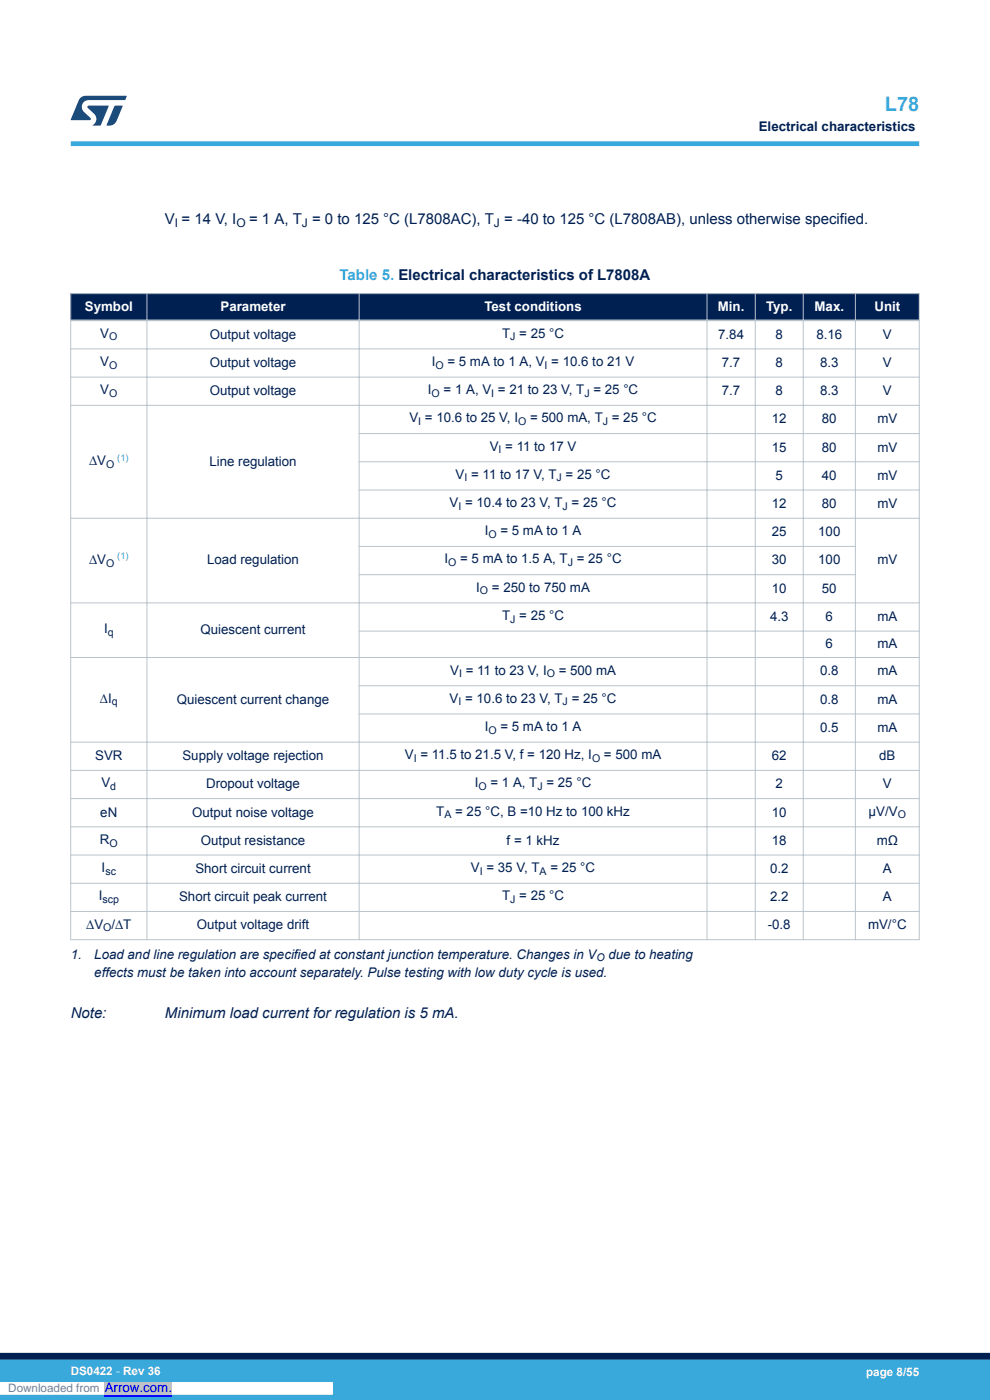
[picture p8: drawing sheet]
<svg xmlns="http://www.w3.org/2000/svg" width="210mm" height="297mm" viewBox="0 0 210 297" stroke-linecap="round" stroke-linejoin="round" font-family="sans-serif">
<defs><g id="words">
<text font-size="4.2" fill="#39a9dc" x="187.7" y="23.5">L78</text>
<g font-size="3.2" fill="#002052">
<text x="35" y="47.6">V = 14 V, I</text>
<text x="52.8" y="47.6">= 1 A, T = 0 to 125 °C (L7808AC), T = -40 to 125 °C (L7808AB), unless otherwise specified.</text>
<text x="15" y="215.9">Note:</text>
<text x="35" y="215.9">Minimum load current for regulation is 5 mA.</text>
</g>
<text font-size="3.2" fill="#39a9dc" x="72" y="59.3">Table 5. Electrical characteristics of L7808A</text>
<g font-size="2.8" fill="#002052">
<text x="161" y="27.9">Electrical characteristics</text>
<text x="21.3" y="71.6">V</text>
<text x="44.5" y="71.8">Output voltage</text>
<text x="106.5" y="71.6">T = 25 °C</text>
<text x="152.3" y="71.8">7.84</text>
<text x="164.5" y="71.8">8</text>
<text x="173.2" y="71.8">8.16</text>
<text x="187.3" y="71.8">V</text>
<text x="21.3" y="77.6">V</text>
<text x="44.5" y="77.8">Output voltage</text>
<text x="91.6" y="77.6">I</text>
<text x="94.9" y="77.6">= 5 mA to 1 A, V = 10.6 to 21 V</text>
<text x="153.1" y="77.8">7.7</text>
<text x="164.5" y="77.8">8</text>
<text x="174" y="77.8">8.3</text>
<text x="187.3" y="77.8">V</text>
<text x="21.3" y="83.6">V</text>
<text x="44.5" y="83.8">Output voltage</text>
<text x="90.8" y="83.6">I</text>
<text x="94.1" y="83.6">= 1 A, V = 21 to 23 V, T = 25 °C</text>
<text x="153.1" y="83.8">7.7</text>
<text x="164.5" y="83.8">8</text>
<text x="174" y="83.8">8.3</text>
<text x="187.3" y="83.8">V</text>
<text x="86.8" y="89.6">V = 10.6 to 25 V, I</text>
<text x="112.4" y="89.6">= 500 mA, T = 25 °C</text>
<text x="163.7" y="89.8">12</text>
<text x="174.3" y="89.8">80</text>
<text x="186.1" y="89.8">mV</text>
<text x="103.9" y="95.6">V = 11 to 17 V</text>
<text x="163.7" y="95.8">15</text>
<text x="174.3" y="95.8">80</text>
<text x="186.1" y="95.8">mV</text>
<text x="18.9" y="98.7">∆V</text>
<text x="44.4" y="98.8">Line regulation</text>
<text x="96.7" y="101.6">V = 11 to 17 V, T = 25 °C</text>
<text x="164.5" y="101.8">5</text>
<text x="174.3" y="101.8">40</text>
<text x="186.1" y="101.8">mV</text>
<text x="95.4" y="107.6">V = 10.4 to 23 V, T = 25 °C</text>
<text x="163.7" y="107.8">12</text>
<text x="174.3" y="107.8">80</text>
<text x="186.1" y="107.8">mV</text>
<text x="102.8" y="113.6">I</text>
<text x="106.2" y="113.6">= 5 mA to 1 A</text>
<text x="163.7" y="113.7">25</text>
<text x="173.6" y="113.7">100</text>
<text x="18.9" y="119.6">∆V</text>
<text x="43.9" y="119.7">Load regulation</text>
<text x="94.3" y="119.5">I</text>
<text x="97.6" y="119.5">= 5 mA to 1.5 A, T = 25 °C</text>
<text x="163.7" y="119.7">30</text>
<text x="173.6" y="119.7">100</text>
<text x="186.1" y="119.7">mV</text>
<text x="101" y="125.5">I</text>
<text x="104.3" y="125.5">= 250 to 750 mA</text>
<text x="163.7" y="125.7">10</text>
<text x="174.3" y="125.7">50</text>
<text x="106.5" y="131.5">T = 25 °C</text>
<text x="163.3" y="131.7">4.3</text>
<text x="175.1" y="131.7">6</text>
<text x="186.1" y="131.7">mA</text>
<text x="22.1" y="134.3">I</text>
<text x="42.5" y="134.5">Quiescent current</text>
<text x="175.1" y="137.5">6</text>
<text x="186.1" y="137.5">mA</text>
<text x="95.5" y="143.1">V = 11 to 23 V, I</text>
<text x="118.5" y="143.1">= 500 mA</text>
<text x="174" y="143.3">0.8</text>
<text x="186.1" y="143.3">mA</text>
<text x="21.2" y="149.1">∆I</text>
<text x="37.5" y="149.3">Quiescent current change</text>
<text x="95.4" y="149.1">V = 10.6 to 23 V, T = 25 °C</text>
<text x="174" y="149.3">0.8</text>
<text x="186.1" y="149.3">mA</text>
<text x="102.8" y="155.1">I</text>
<text x="106.2" y="155.1">= 5 mA to 1 A</text>
<text x="174" y="155.3">0.5</text>
<text x="186.1" y="155.3">mA</text>
<text x="20.2" y="161.3">SVR</text>
<text x="38.7" y="161.3">Supply voltage rejection</text>
<text x="85.9" y="161.1">V = 11.5 to 21.5 V, f = 120 Hz, I</text>
<text x="128.1" y="161.1">= 500 mA</text>
<text x="163.7" y="161.3">62</text>
<text x="186.5" y="161.3">dB</text>
<text x="21.5" y="167">V</text>
<text x="43.7" y="167.2">Dropout voltage</text>
<text x="100.7" y="167">I</text>
<text x="104" y="167">= 1 A, T = 25 °C</text>
<text x="164.5" y="167.2">2</text>
<text x="187.3" y="167.2">V</text>
<text x="21.3" y="173.2">eN</text>
<text x="40.7" y="173.2">Output noise voltage</text>
<text x="92.5" y="173">T</text>
<text x="96.6" y="173">= 25 °C, B =10 Hz to 100 kHz</text>
<text x="163.7" y="173.2">10</text>
<text x="184.3" y="173">µV/V</text>
<text x="21.2" y="179">R</text>
<text x="42.6" y="179.2">Output resistance</text>
<text x="107.5" y="179.2">f = 1 kHz</text>
<text x="163.7" y="179.2">18</text>
<text x="186" y="179.2">mΩ</text>
<text x="21.6" y="185">I</text>
<text x="41.4" y="185.2">Short circuit current</text>
<text x="99.9" y="185">V = 35 V, T</text>
<text x="116.7" y="185">= 25 °C</text>
<text x="163.3" y="185.2">0.2</text>
<text x="187.3" y="185.2">A</text>
<text x="20.9" y="191">I</text>
<text x="38" y="191.2">Short circuit peak current</text>
<text x="106.5" y="191">T = 25 °C</text>
<text x="163.3" y="191.2">2.2</text>
<text x="187.3" y="191.2">A</text>
<text x="18.3" y="197">∆V /∆T</text>
<text x="41.8" y="197.2">Output voltage drift</text>
<text x="162.9" y="197.2">-0.8</text>
<text x="184.1" y="197.2">mV/°C</text>
<text x="15" y="203.4">1.</text>
<text x="20" y="203.4">Load and line regulation are specified at constant junction temperature. Changes in V</text>
<text x="129.1" y="203.4">due to heating</text>
<text x="20" y="207.2">effects must be taken into account separately. Pulse testing with low duty cycle is used.</text>
</g>
<g font-size="2.8" fill="#fff">
<text x="18" y="65.9">Symbol</text>
<text x="46.8" y="65.9">Parameter</text>
<text x="102.8" y="65.9">Test conditions</text>
<text x="152.3" y="65.9">Min.</text>
<text x="162.5" y="65.9">Typ.</text>
<text x="172.8" y="65.9">Max.</text>
<text x="185.5" y="65.9">Unit</text>
</g>
<text font-size="2.8" fill="#00f" x="22.2" y="295.2">Arrow.com.</text>
<g font-size="2.5" fill="#002052">
<text x="37.1" y="48.2">I</text>
<text x="50.2" y="48.2">O</text>
<text x="64" y="48.2">J</text>
<text x="104.8" y="48.2">J</text>
</g>
<g font-size="2.5" fill="#fff">
<text x="15" y="291.6">DS0422 - Rev 36</text>
<text x="183.7" y="291.9">page 8/55</text>
</g>
<text font-size="2.5" fill="#808080" x="1.8" y="295.2">Downloaded from</text>
<g font-size="2.3" fill="#002052">
<text x="23.1" y="72.2">O</text>
<text x="108.2" y="72.2">J</text>
<text x="23.1" y="78.2">O</text>
<text x="92.4" y="78.2">O</text>
<text x="115.5" y="78.2">I</text>
<text x="23.1" y="84.2">O</text>
<text x="91.6" y="84.2">O</text>
<text x="104.2" y="84.2">I</text>
<text x="124" y="84.2">J</text>
<text x="88.7" y="90.2">I</text>
<text x="109.9" y="90.2">O</text>
<text x="127.9" y="90.2">J</text>
<text x="22.5" y="99.2">O</text>
<text x="105.8" y="96.2">I</text>
<text x="98.5" y="102.1">I</text>
<text x="118.1" y="102.1">J</text>
<text x="97.3" y="108.1">I</text>
<text x="119.4" y="108.1">J</text>
<text x="103.6" y="114.1">O</text>
<text x="22.5" y="120.2">O</text>
<text x="95.1" y="120.1">O</text>
<text x="120.4" y="120.1">J</text>
<text x="101.8" y="126.1">O</text>
<text x="22.8" y="134.9">q</text>
<text x="108.2" y="132.1">J</text>
<text x="97.4" y="143.7">I</text>
<text x="116" y="143.7">O</text>
<text x="23.7" y="149.6">q</text>
<text x="97.3" y="149.6">I</text>
<text x="119.4" y="149.6">J</text>
<text x="103.6" y="155.6">O</text>
<text x="87.8" y="161.6">I</text>
<text x="125.6" y="161.6">O</text>
<text x="23.4" y="167.6">d</text>
<text x="101.5" y="167.6">O</text>
<text x="114" y="167.6">J</text>
<text x="94.3" y="173.6">A</text>
<text x="190.4" y="173.6">O</text>
<text x="23.2" y="179.6">O</text>
<text x="22.3" y="185.6">sc</text>
<text x="101.8" y="185.6">I</text>
<text x="114.5" y="185.6">A</text>
<text x="21.7" y="191.6">scp</text>
<text x="108.2" y="191.6">J</text>
<text x="21.9" y="197.5">O</text>
<text x="126.5" y="204">O</text>
</g>
<g font-size="2" fill="#39a9dc">
<text x="24.9" y="97.7">(1)</text>
<text x="24.9" y="118.7">(1)</text>
</g>
</g></defs>
<g fill="#002052">
<path d="M15 62.3h180v5.7h-180z" fill-rule="evenodd"/>
<path d="M15 62.3h180v5.7h-180z" fill-rule="evenodd"/>
</g>
<g fill="none" stroke="#b9c4ca" stroke-width=".21">
<path d="M14.9 62.3h180.2M14.9 74h180.2M15 62.2v137.3M31.2 62.2v137.3M76.2 62.2v137.3M150 62.2v137.3M160.2 62.2v137.3M170.4 62.2v137.3M181.4 62.2v137.3M195 62.2v137.3M14.9 80h180.2M14.9 86h180.2"/>
<path d="M76.1 92h119M76.1 98h119M14.9 109.9h180.2M76.1 104h119M76.1 115.9h105.5M14.9 127.9h180.2M76.1 121.9h105.5M76.1 133.9h119M195.1 139.5h-180.2M76.1 145.5h119M76.1 151.5h119M195.1 157.4h-180.2"/>
<path d="M14.9 163.4h180.2M14.9 169.4h180.2M14.9 175.4h180.2M14.9 181.4h180.2M14.9 187.4h180.2M14.9 193.4h180.2M14.9 199.4h180.2"/>
</g>
<path d="M14.9 68h180.2" fill="none" stroke="#b9c4ca" stroke-width=".35"/>
<path d="M15 30.5h180" fill="none" stroke="#39a9dc" stroke-width="1"/>
<g fill="#005288">
<path d="M17.1 20.7l1.1-.4 8.7 .1-.4 .8h-7.6a1.45 1.45 0 0 0-1.4 .9 1.45 1.45 0 0 0 .2 1.6l1.5 1.3v.4l-4.2 .1 1.7-4.2z"/>
<path d="M24.3 22.4l1.7 .1-1.3 3.2a1.6 1.6 0 0 1-1.5 .9l-.6-.1z"/>
<path d="M18.6 22.5h4.5l-1.8 4.1h-1.7a1.54 1.54 0 0 0 .4-2.4l-1.4-1.3z"/>
</g>
<g fill="#39a9dc">
<path d="M0 288.4h210v8.6h-210z" fill-rule="evenodd"/>
<path d="M-.1 288.4h210.2v4.4h-210.2z" fill-rule="evenodd"/>
</g>
<path d="M0 287.7h210" fill="none" stroke="#002052" stroke-width="1.4"/>
<path d="M0 294.5h70.6" fill="none" stroke="#fff" stroke-width="2.5" stroke-linecap="butt"/>
<path d="M22.2 293.2h14.3v2.6h-14.3z" fill="#c0c0c0"/>
<path d="M22.2 296.2h14.3" fill="none" stroke="#00f" stroke-width=".21"/>
<path d="M0 294.5h70.6" fill="none" stroke="#fff" stroke-width="2.5" stroke-linecap="butt"/>
<path d="M22.2 293.2h14.3v2.6h-14.3z" fill="#c0c0c0"/>
<path d="M22.2 296.2h14.3" fill="none" stroke="#00f" stroke-width=".21"/>
<path d="M0 294.5h70.6" fill="none" stroke="#fff" stroke-width="2.5" stroke-linecap="butt"/>
<path d="M22.2 293.2h14.3v2.6h-14.3z" fill="#c0c0c0"/>
<path d="M22.2 296.2h14.3" fill="none" stroke="#00f" stroke-width=".21"/>
<path d="M0 294.5h70.6" fill="none" stroke="#fff" stroke-width="2.5" stroke-linecap="butt"/>
<path d="M22.2 293.2h14.3v2.6h-14.3z" fill="#c0c0c0"/>
<path d="M22.2 296.2h14.3" fill="none" stroke="#00f" stroke-width=".21"/>
<path d="M0 294.5h70.6" fill="none" stroke="#fff" stroke-width="2.5" stroke-linecap="butt"/>
<path d="M22.2 293.2h14.3v2.6h-14.3z" fill="#c0c0c0"/>
<path d="M22.2 296.2h14.3" fill="none" stroke="#00f" stroke-width=".21"/>
<path d="M0 294.5h70.6" fill="none" stroke="#fff" stroke-width="2.5" stroke-linecap="butt"/>
<path d="M22.2 293.2h14.3v2.6h-14.3z" fill="#c0c0c0"/>
<path d="M22.2 296.2h14.3" fill="none" stroke="#00f" stroke-width=".21"/>
<path d="M0 294.5h70.6" fill="none" stroke="#fff" stroke-width="2.5" stroke-linecap="butt"/>
<path d="M22.2 293.2h14.3v2.6h-14.3z" fill="#c0c0c0"/>
<path d="M22.2 296.2h14.3" fill="none" stroke="#00f" stroke-width=".21"/>
<path d="M0 294.5h70.6" fill="none" stroke="#fff" stroke-width="2.5" stroke-linecap="butt"/>
<path d="M22.2 293.2h14.3v2.6h-14.3z" fill="#c0c0c0"/>
<path d="M22.2 296.2h14.3" fill="none" stroke="#00f" stroke-width=".21"/>
<use href="#words"/>
</svg>
